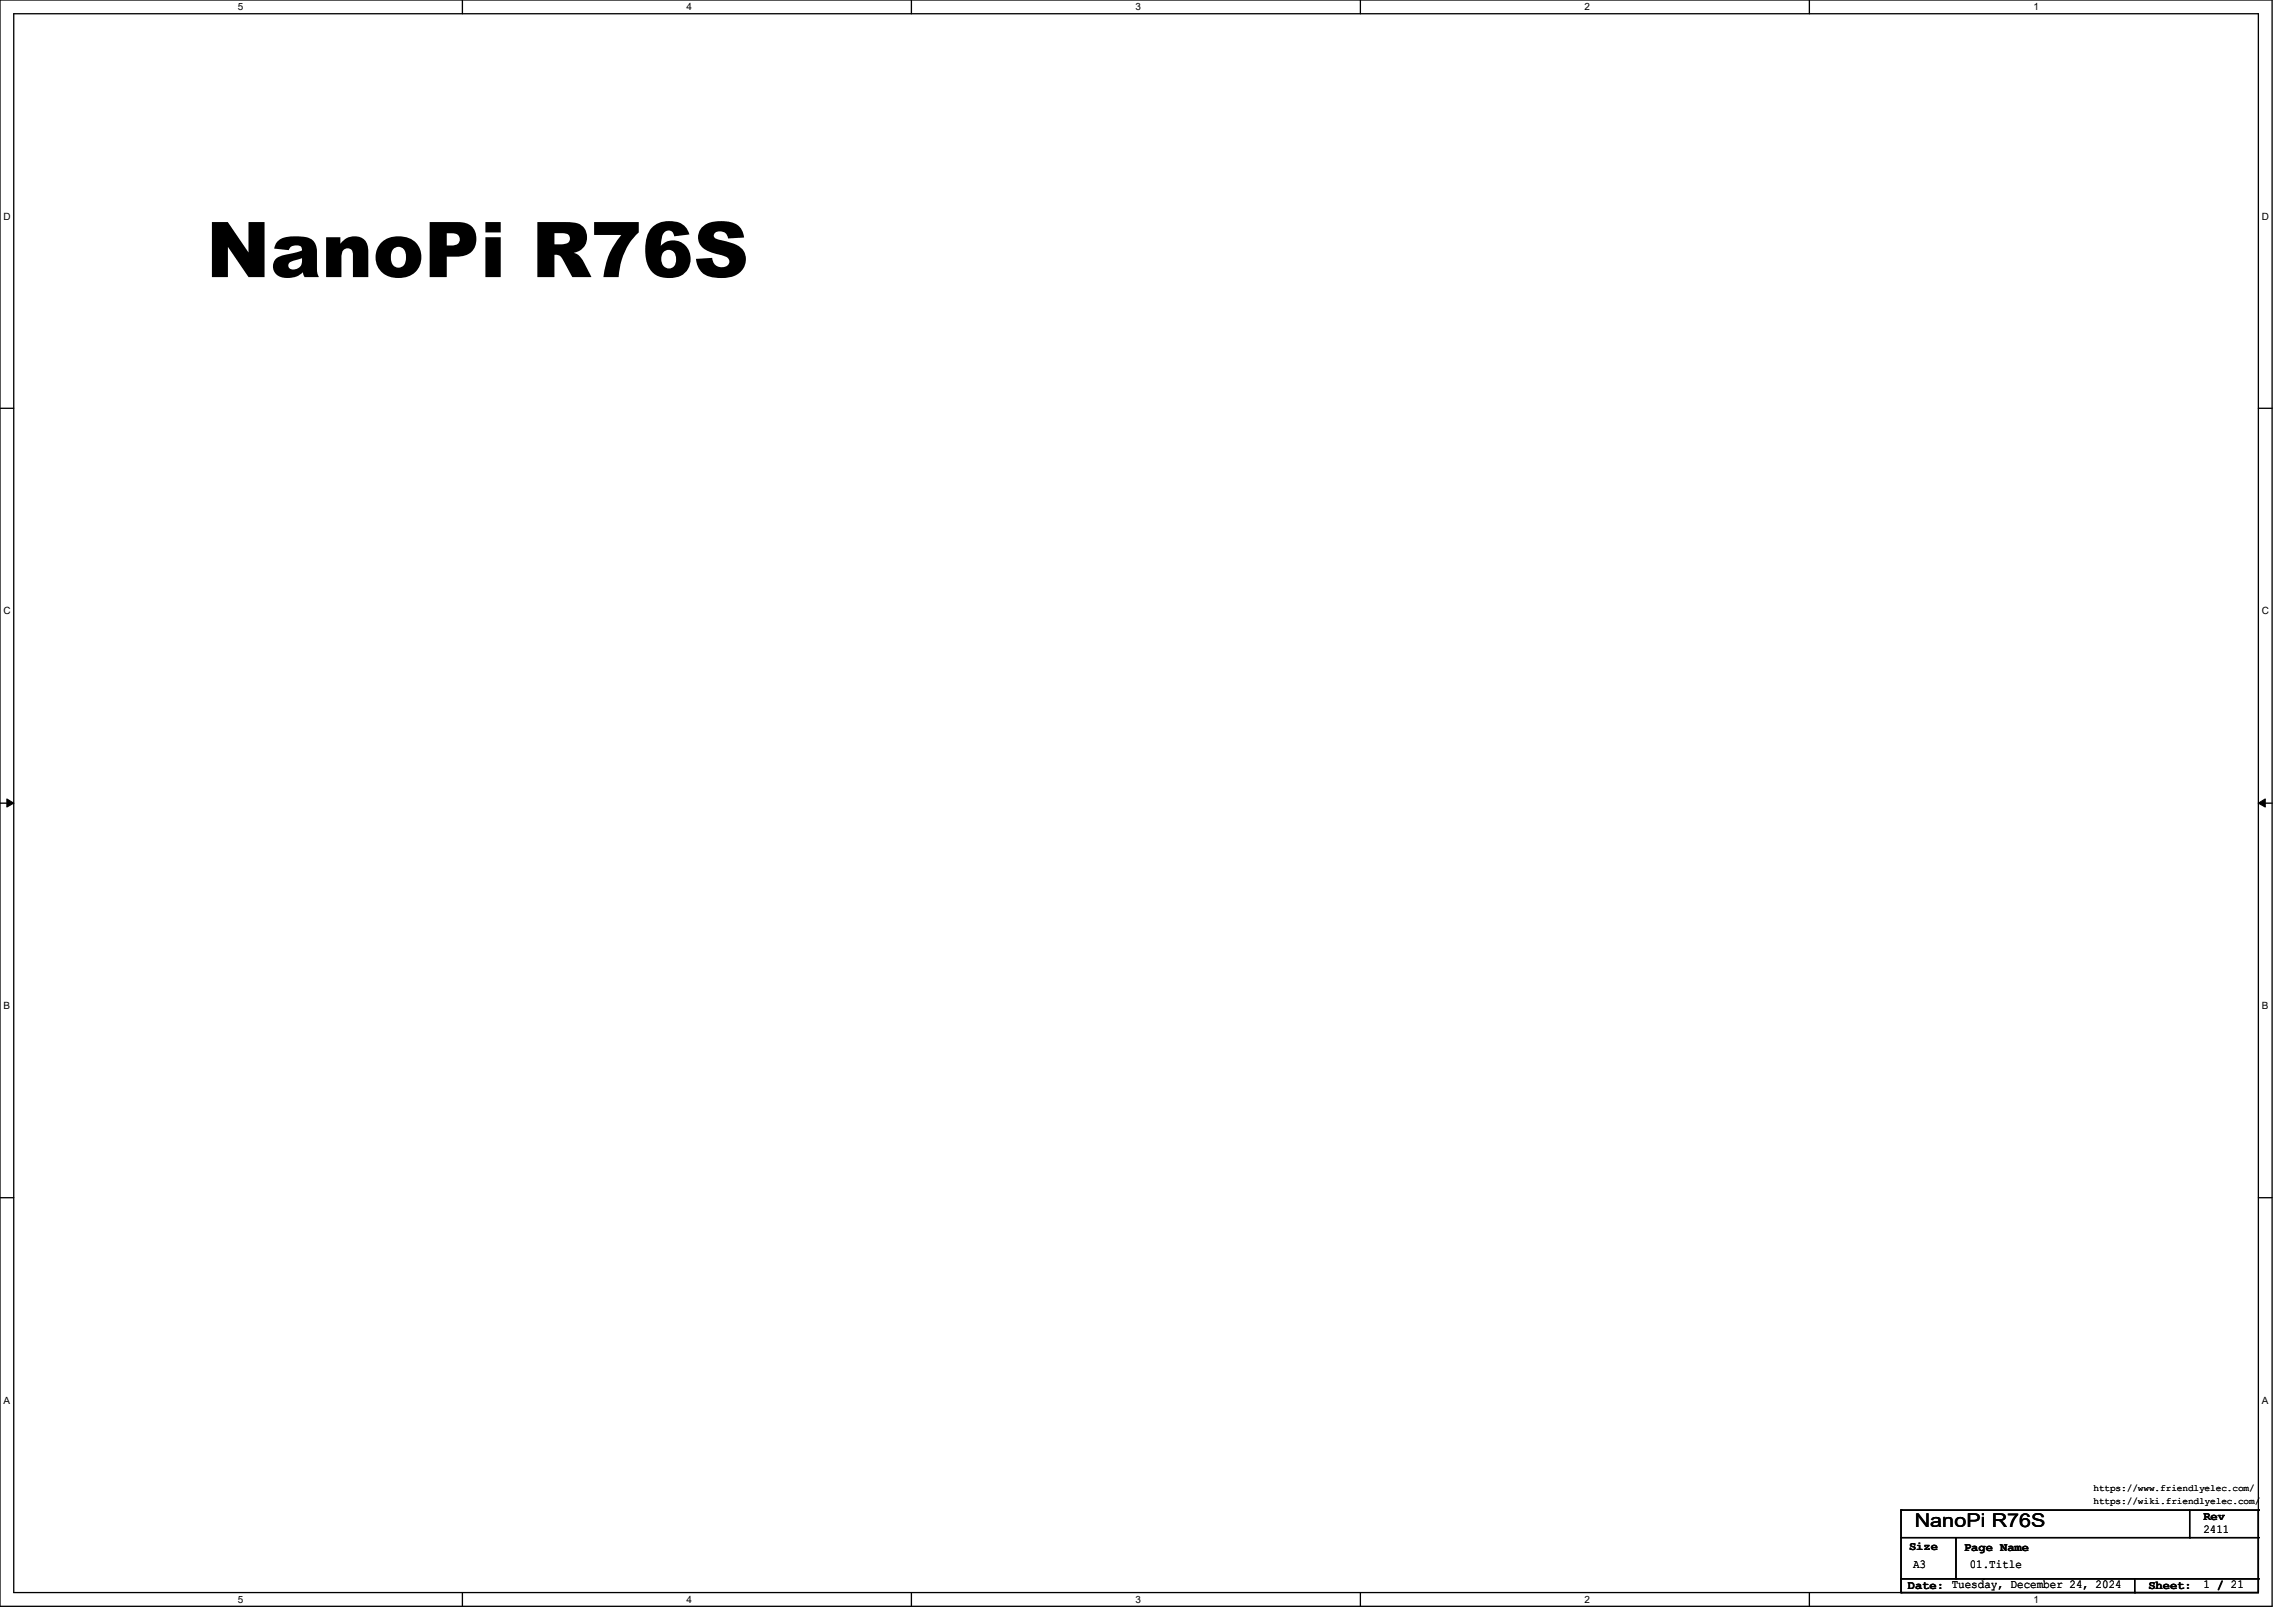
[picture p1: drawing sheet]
<svg xmlns="http://www.w3.org/2000/svg" width="297mm" height="210mm" viewBox="0 0 297 210" stroke-linecap="round" stroke-linejoin="round" font-family="sans-serif">
<defs><g id="words">
<text font-size="9.9" x="26.7" y="35.9">NanoPi R76S</text>
<text font-size="2.5" x="247.7" y="197.7">NanoPi R76S</text>
<g font-size="1.6">
<text x="285" y="196.7">Rev</text>
<text x="247" y="200.6">Size</text>
<text x="247.5" y="202.9">A3</text>
<text x="254.1" y="200.7">Page Name</text>
<text x="254.8" y="202.9">01.Title</text>
<text x="285" y="198.4">2411</text>
<text x="246.8" y="205.6">Date: Tuesday, December 24, 2024</text>
<text x="277.9" y="205.6">Sheet:</text>
<text x="285" y="205.5">1 / 21</text>
</g>
<g font-size="1.3">
<text x="30.8" y="1.3">5</text>
<text x="88.8" y="1.3">4</text>
<text x="146.9" y="1.3">3</text>
<text x="205" y="1.3">2</text>
<text x="263.1" y="1.3">1</text>
<text x=".5" y="28.4">D</text>
<text x="292.6" y="28.4">D</text>
<text x=".5" y="79.5">C</text>
<text x="292.6" y="79.5">C</text>
<text x=".5" y="130.6">B</text>
<text x="292.6" y="130.6">B</text>
<text x=".5" y="181.7">A</text>
<text x="292.6" y="181.7">A</text>
<text x="30.8" y="207.4">5</text>
<text x="88.8" y="207.4">4</text>
<text x="146.9" y="207.4">3</text>
<text x="205" y="207.4">2</text>
<text x="263.1" y="207.4">1</text>
</g>
<g font-size="1.2">
<text x="270.8" y="194.6">https://wiki.friendlyelec.com/</text>
<text x="270.8" y="192.9">https://www.friendlyelec.com/</text>
</g>
</g></defs>
<path d="M0 0h293.9v207.9h-293.9zM1.8 1.8h290.3v204.3h-290.3z" fill="none" stroke="#000" stroke-width=".17"/>
<g fill="#fff">
<path d="M30.8 .2h.7v1.4h-.7z"/>
<path d="M30.8 206.2h.7v1.4h-.7z"/>
</g>
<path d="M59.8 0v1.8M59.8 206.1v1.8" fill="none" stroke="#000" stroke-width=".17"/>
<g fill="#fff">
<path d="M88.8 .2h.7v1.4h-.7z"/>
<path d="M88.8 206.2h.7v1.4h-.7z"/>
</g>
<path d="M117.9 0v1.8M117.9 206.1v1.8" fill="none" stroke="#000" stroke-width=".17"/>
<g fill="#fff">
<path d="M146.9 .2h.7v1.4h-.7z"/>
<path d="M146.9 206.2h.7v1.4h-.7z"/>
</g>
<path d="M176 0v1.8M176 206.1v1.8" fill="none" stroke="#000" stroke-width=".17"/>
<g fill="#fff">
<path d="M205 .2h.7v1.4h-.7z"/>
<path d="M205 206.2h.7v1.4h-.7z"/>
</g>
<path d="M234.1 0v1.8M234.1 206.1v1.8" fill="none" stroke="#000" stroke-width=".17"/>
<g fill="#fff">
<path d="M263.1 .2h.6v1.4h-.6z"/>
<path d="M263.1 206.2h.6v1.4h-.6z"/>
<path d="M.5 27.3h.9v1.4h-.9z"/>
<path d="M292.6 27.3h.9v1.4h-.9z"/>
<path d="M.5 78.4h.9v1.4h-.9z"/>
<path d="M292.6 78.4h.9v1.4h-.9z"/>
</g>
<path d="M0 52.8h1.8M292.1 52.8h1.8" fill="none" stroke="#000" stroke-width=".17"/>
<g fill="#fff">
<path d="M.5 129.5h.8v1.4h-.8z"/>
<path d="M292.6 129.5h.8v1.4h-.8z"/>
</g>
<path d="M0 103.9h1.8M292.1 103.9h1.8" fill="none" stroke="#000" stroke-width=".17"/>
<path d="M.9 103.4l.9 .5-.9 .5zM292.1 103.9l.9-.5v1z" fill="#000" stroke="#000" stroke-width=".13"/>
<g fill="#fff">
<path d="M.5 180.5h.8v1.4h-.8z"/>
<path d="M292.6 180.5h.8v1.4h-.8z"/>
</g>
<g fill="none" stroke="#000" stroke-width=".17">
<path d="M0 155h1.8M292.1 155h1.8M245.9 195.4h.1M245.9 199h46.2M245.9 195.4v10.7M245.9 195.4h46.2M253 199v5.3M283.3 199h.1M283.3 195.4v3.6M292.1 199h.1M292.1 195.4h.1M292.1 195.4v10.7h-46.2"/>
<path d="M245.9 206.1h.1M245.9 204.3h46.2M253 204.3h.1M256.6 204.3h.1M276.1 206.1h.1M276.1 204.3v1.8M292.1 204.3h.1"/>
</g>
<use href="#words"/>
</svg>
